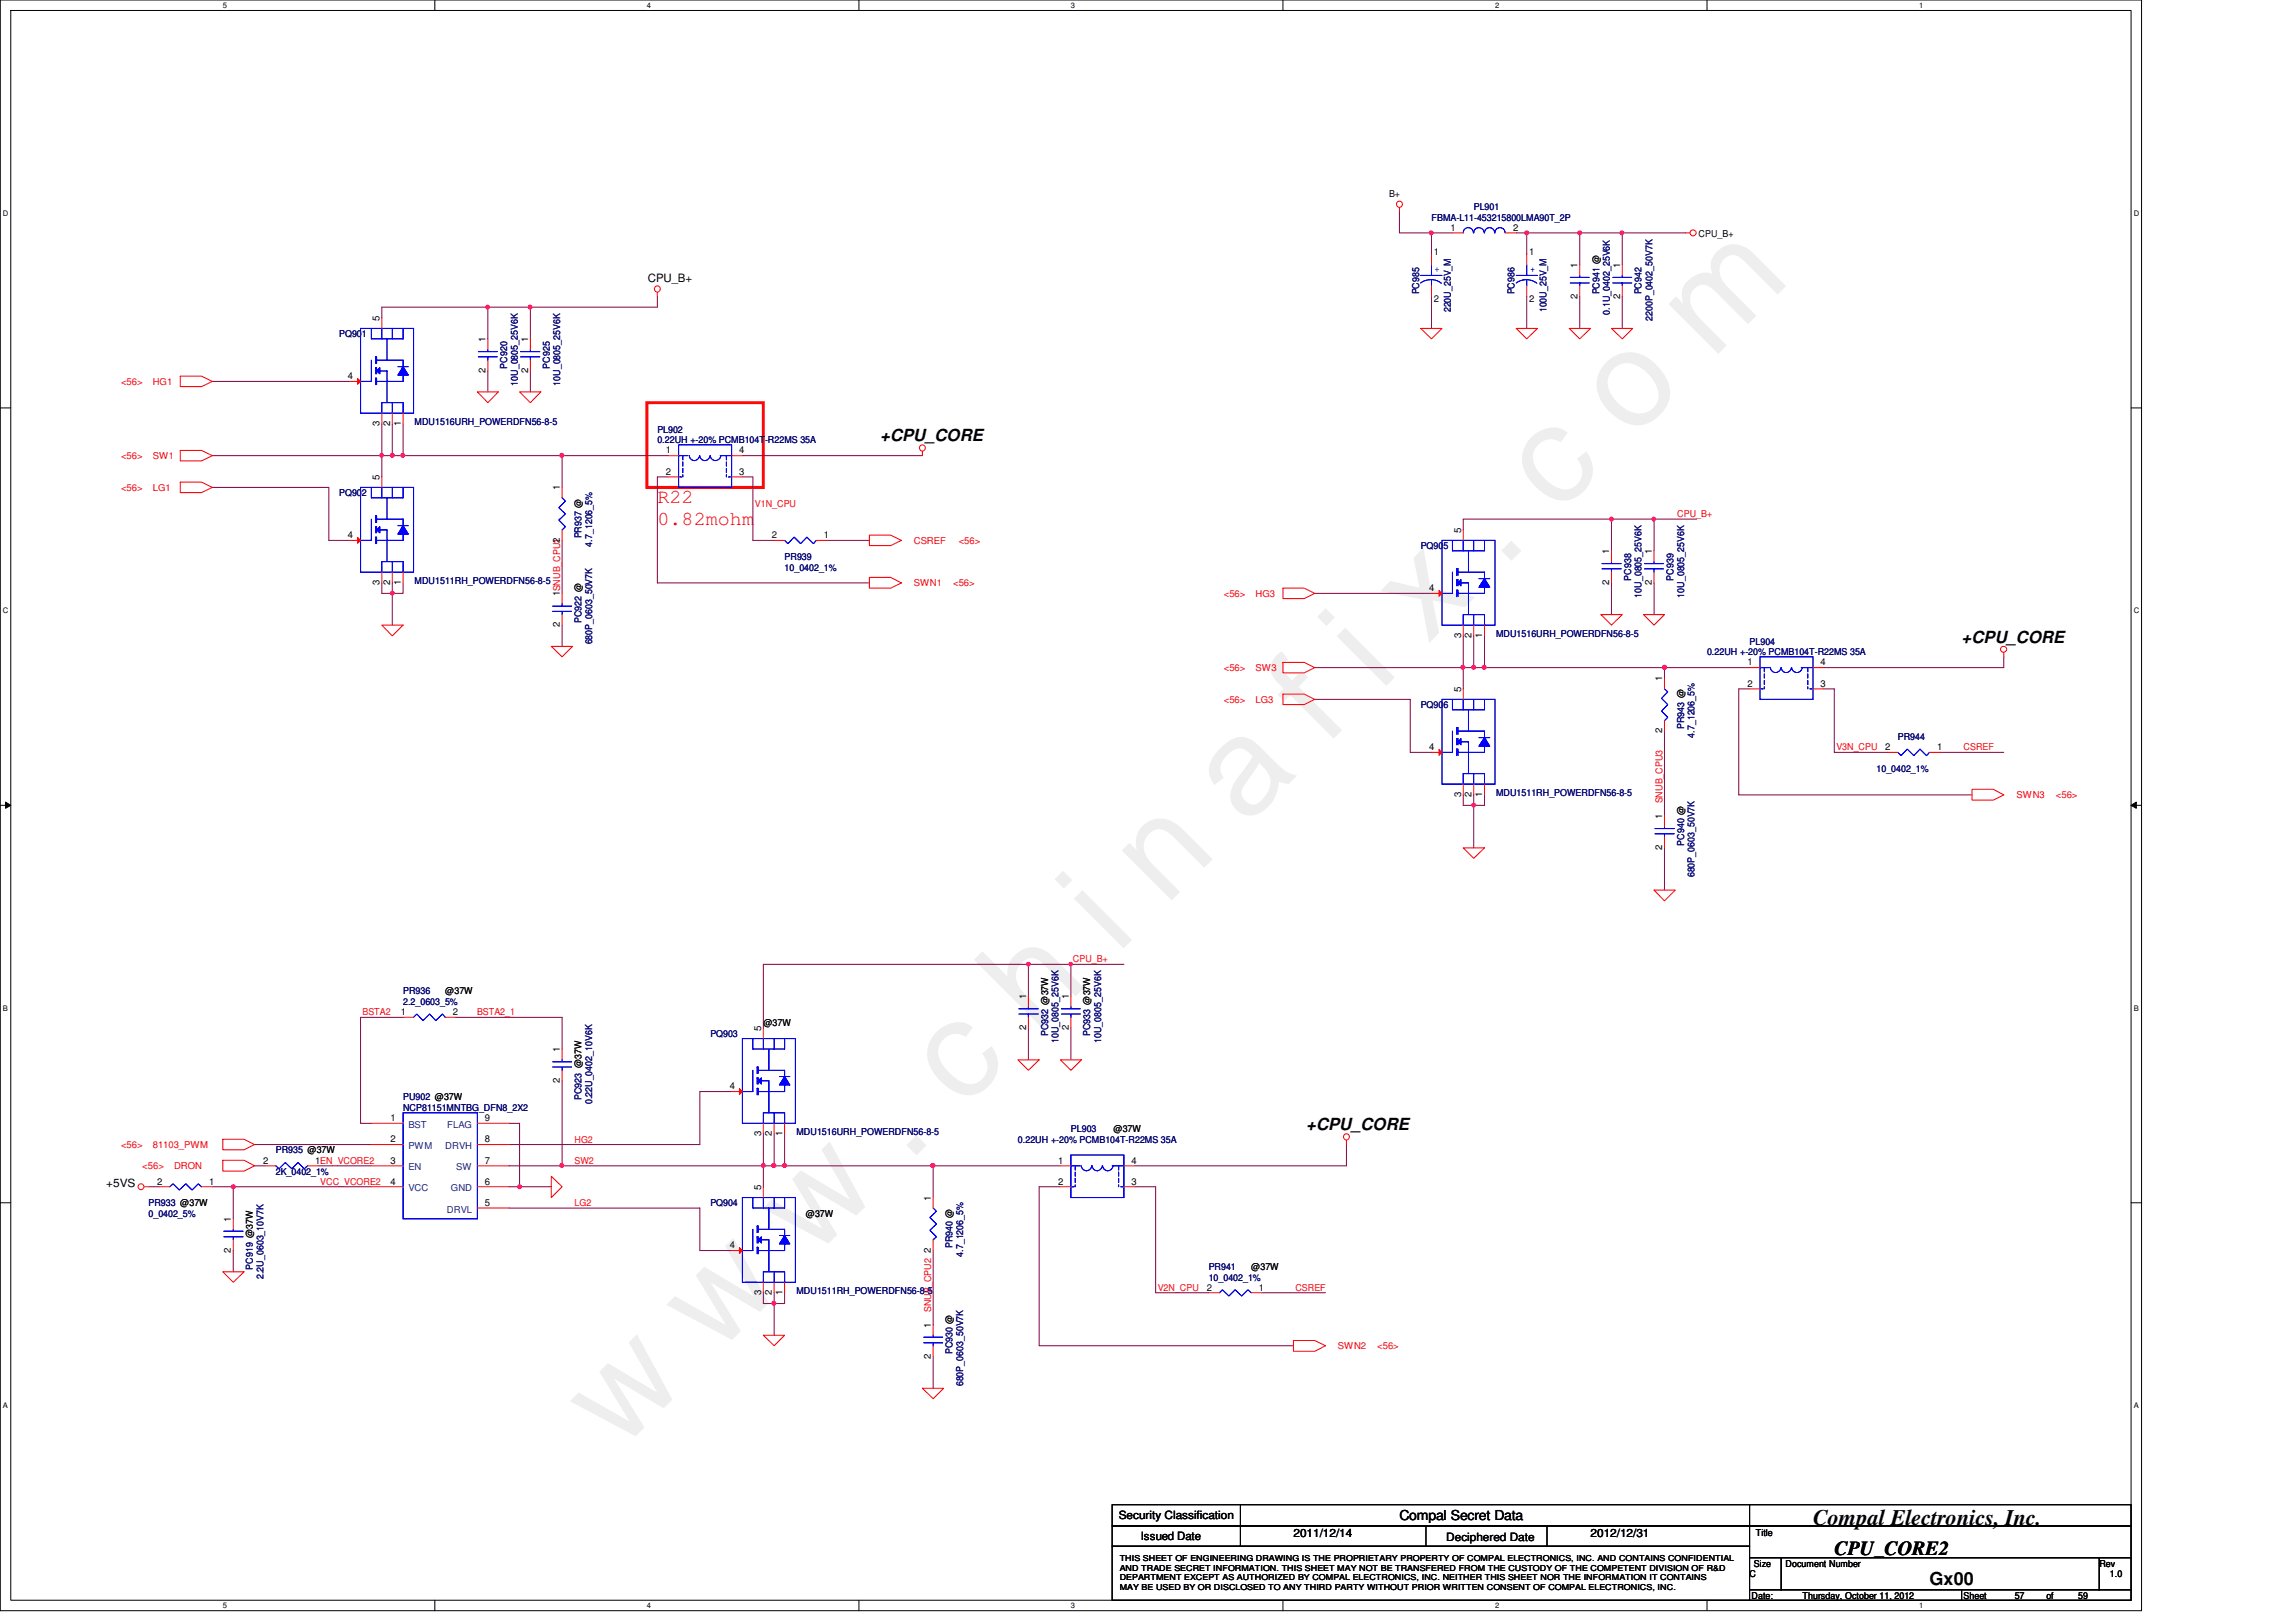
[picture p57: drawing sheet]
<svg xmlns="http://www.w3.org/2000/svg" width="297mm" height="210mm" viewBox="0 0 297 210" stroke-linecap="round" stroke-linejoin="round" font-family="sans-serif">
<defs><g id="words">
<text font-size="17.6" fill="#f0f" x="80.1" y="188" transform="rotate(-45 80.1 188)">w w w . c h i n a f i x . c o m</text>
<text font-size="2.9" x="234.6" y="197.4">Compal Electronics, Inc.</text>
<g font-size="2.6" fill="#f00">
<text x="85" y="65.2">R22</text>
<text x="85" y="67.9">0.82mohm</text>
</g>
<text font-size="2.6" x="237.3" y="201.2">CPU_CORE2</text>
<text font-size="2.3" x="249.6" y="205.1">Gx00</text>
<g font-size="2.2">
<text x="113.9" y="57.1">+CPU_CORE</text>
<text x="253.8" y="83.2">+CPU_CORE</text>
<text x="169" y="146.3">+CPU_CORE</text>
</g>
<text font-size="1.8" x="181.1" y="196.8">Compal Secret Data</text>
<g font-size="1.5">
<text x="83.8" y="36.4">CPU_B+</text>
<text x="13.8" y="153.6">+5VS</text>
<text x="144.7" y="196.6">Security Classification</text>
<text x="147.6" y="199.3">Issued Date</text>
<text x="167.3" y="198.8">2011/12/14</text>
<text x="187.1" y="199.4">Deciphered Date</text>
<text x="205.8" y="198.8">2012/12/31</text>
</g>
<g font-size="1.2">
<text x="179.7" y="25.5">B+</text>
<text x="187.7" y="29.8">1</text>
<text x="195.7" y="29.8">2</text>
<text x="185.5" y="33.1">1</text>
<text x="197.8" y="33.1">1</text>
<text x="204.1" y="34.7" transform="rotate(-90 204.1 34.7)">1</text>
<text x="209.6" y="34.7" transform="rotate(-90 209.6 34.7)">1</text>
<text x="219.7" y="30.6">CPU_B+</text>
<text x="49.1" y="41.5" transform="rotate(-90 49.1 41.5)">5</text>
<text x="185.5" y="39.1">2</text>
<text x="197.8" y="39.1">2</text>
<text x="204.1" y="38.7" transform="rotate(-90 204.1 38.7)">2</text>
<text x="209.6" y="38.7" transform="rotate(-90 209.6 38.7)">2</text>
<text x="62.8" y="44.3" transform="rotate(-90 62.8 44.3)">1</text>
<text x="68.3" y="44.3" transform="rotate(-90 68.3 44.3)">1</text>
<text x="45" y="49.1">4</text>
<text x="62.8" y="48.3" transform="rotate(-90 62.8 48.3)">2</text>
<text x="68.3" y="48.3" transform="rotate(-90 68.3 48.3)">2</text>
<text x="49.1" y="55.1" transform="rotate(-90 49.1 55.1)">3</text>
<text x="50.5" y="55.1" transform="rotate(-90 50.5 55.1)">2</text>
<text x="51.9" y="55.1" transform="rotate(-90 51.9 55.1)">1</text>
<text x="86.1" y="58.7">1</text>
<text x="95.6" y="58.7">4</text>
<text x="49.1" y="62.1" transform="rotate(-90 49.1 62.1)">5</text>
<text x="72.4" y="63.5" transform="rotate(-90 72.4 63.5)">1</text>
<text x="86.1" y="61.4">2</text>
<text x="95.6" y="61.4">3</text>
<text x="45" y="69.6">4</text>
<text x="72.4" y="70.2" transform="rotate(-90 72.4 70.2)">2</text>
<text x="99.9" y="69.6">2</text>
<text x="106.6" y="69.6">1</text>
<text x="189" y="69" transform="rotate(-90 189 69)">5</text>
<text x="208.2" y="71.7" transform="rotate(-90 208.2 71.7)">1</text>
<text x="213.7" y="71.7" transform="rotate(-90 213.7 71.7)">1</text>
<text x="49.1" y="75.7" transform="rotate(-90 49.1 75.7)">3</text>
<text x="50.5" y="75.7" transform="rotate(-90 50.5 75.7)">2</text>
<text x="51.9" y="75.7" transform="rotate(-90 51.9 75.7)">1</text>
<text x="72.4" y="77.2" transform="rotate(-90 72.4 77.2)">1SNUB_CPU1</text>
<text x="184.9" y="76.5">4</text>
<text x="208.2" y="75.7" transform="rotate(-90 208.2 75.7)">2</text>
<text x="213.7" y="75.7" transform="rotate(-90 213.7 75.7)">2</text>
<text x="72.4" y="81.2" transform="rotate(-90 72.4 81.2)">2</text>
<text x="189" y="82.5" transform="rotate(-90 189 82.5)">3</text>
<text x="190.4" y="82.5" transform="rotate(-90 190.4 82.5)">2</text>
<text x="191.8" y="82.5" transform="rotate(-90 191.8 82.5)">1</text>
<text x="189" y="89.5" transform="rotate(-90 189 89.5)">5</text>
<text x="215.1" y="88.2" transform="rotate(-90 215.1 88.2)">1</text>
<text x="226.1" y="86.1">1</text>
<text x="226.1" y="88.9">2</text>
<text x="235.5" y="88.9">3</text>
<text x="235.5" y="86.1">4</text>
<text x="215.1" y="94.9" transform="rotate(-90 215.1 94.9)">2</text>
<text x="184.9" y="97.1">4</text>
<text x="243.9" y="97.1">2</text>
<text x="250.6" y="97.1">1</text>
<text x="189" y="103.1" transform="rotate(-90 189 103.1)">3</text>
<text x="190.4" y="103.1" transform="rotate(-90 190.4 103.1)">2</text>
<text x="191.8" y="103.1" transform="rotate(-90 191.8 103.1)">1</text>
<text x="215.1" y="106" transform="rotate(-90 215.1 106)">1</text>
<text x="215.1" y="110" transform="rotate(-90 215.1 110)">2</text>
<text x="51.9" y="131.4">1</text>
<text x="57.6" y="128.7">@37W</text>
<text x="58.6" y="131.4">2</text>
<text x="132.8" y="129.3" transform="rotate(-90 132.8 129.3)">1</text>
<text x="138.3" y="129.3" transform="rotate(-90 138.3 129.3)">1</text>
<text x="72.4" y="136.2" transform="rotate(-90 72.4 136.2)">1</text>
<text x="98.5" y="133.4" transform="rotate(-90 98.5 133.4)">5</text>
<text x="98.8" y="132.8">@37W</text>
<text x="132.8" y="133.3" transform="rotate(-90 132.8 133.3)">2</text>
<text x="138.3" y="133.3" transform="rotate(-90 138.3 133.3)">2</text>
<text x="72.4" y="140.2" transform="rotate(-90 72.4 140.2)">2</text>
<text x="94.4" y="141">4</text>
<text x="50.5" y="145.1">1</text>
<text x="50.5" y="147.8">2</text>
<text x="62.7" y="145.1">9</text>
<text x="62.7" y="147.8">8</text>
<text x="98.5" y="147" transform="rotate(-90 98.5 147)">3</text>
<text x="99.9" y="147" transform="rotate(-90 99.9 147)">2</text>
<text x="101.2" y="147" transform="rotate(-90 101.2 147)">1</text>
<text x="144.1" y="146.5">@37W</text>
<text x="20.3" y="153.3">2</text>
<text x="27" y="153.3">1</text>
<text x="34" y="150.6">2</text>
<text x="40.8" y="150.6">1EN_VCORE2</text>
<text x="50.5" y="150.6">3</text>
<text x="50.5" y="153.3">4</text>
<text x="62.7" y="153.3">6</text>
<text x="62.7" y="150.6">7</text>
<text x="98.5" y="154" transform="rotate(-90 98.5 154)">5</text>
<text x="120.4" y="155.4" transform="rotate(-90 120.4 155.4)">1</text>
<text x="136.9" y="150.6">1</text>
<text x="136.9" y="153.3">2</text>
<text x="146.4" y="153.3">3</text>
<text x="146.4" y="150.6">4</text>
<text x="29.9" y="158.1" transform="rotate(-90 29.9 158.1)">1</text>
<text x="62.7" y="156">5</text>
<text x="94.4" y="161.5">4</text>
<text x="104.3" y="157.5">@37W</text>
<text x="29.9" y="162.1" transform="rotate(-90 29.9 162.1)">2</text>
<text x="98.5" y="167.6" transform="rotate(-90 98.5 167.6)">3</text>
<text x="99.9" y="167.6" transform="rotate(-90 99.9 167.6)">2</text>
<text x="101.2" y="167.6" transform="rotate(-90 101.2 167.6)">1</text>
<text x="120.4" y="162.1" transform="rotate(-90 120.4 162.1)">2</text>
<text x="156.1" y="167">2</text>
<text x="161.9" y="164.3">@37W</text>
<text x="162.9" y="167">1</text>
<text x="120.4" y="171.8" transform="rotate(-90 120.4 171.8)">1</text>
<text x="120.4" y="175.8" transform="rotate(-90 120.4 175.8)">2</text>
<text x="226.9" y="202.7">Size</text>
<text x="227.2" y="198.8">Title</text>
<text x="231" y="202.7">Document Number</text>
<text x="271.6" y="202.7">Rev</text>
<text x="226.4" y="204.1">C</text>
<text x="226.6" y="206.9">Date:</text>
<text x="233.2" y="206.9">Thursday, October 11, 2012</text>
<text x="254" y="206.9">Sheet</text>
<text x="260.6" y="206.9">57</text>
<text x="264.7" y="206.9">of</text>
<text x="268.9" y="206.9">59</text>
<text x="273" y="204.1">1.0</text>
</g>
<g font-size="1.2" fill="#000080">
<text x="185.2" y="28.6">FBMA-L11-453215800LMA90T_2P</text>
<text x="190.7" y="27.2">PL901</text>
<text x="183.6" y="38.1" transform="rotate(-90 183.6 38.1)">PC985</text>
<text x="187.7" y="40.4" transform="rotate(-90 187.7 40.4)">220U_25V_M</text>
<text x="195.9" y="38.1" transform="rotate(-90 195.9 38.1)">PC986</text>
<text x="200.1" y="40.4" transform="rotate(-90 200.1 40.4)">100U_25V_M</text>
<text x="206.9" y="38.1" transform="rotate(-90 206.9 38.1)">PC941 @</text>
<text x="208.3" y="40.7" transform="rotate(-90 208.3 40.7)">0.1U_0402_25V6K</text>
<text x="212.4" y="38.1" transform="rotate(-90 212.4 38.1)">PC942</text>
<text x="213.8" y="41.5" transform="rotate(-90 213.8 41.5)">2200P_0402_50V7K</text>
<text x="43.9" y="43.6">PQ901</text>
<text x="65.6" y="47.7" transform="rotate(-90 65.6 47.7)">PC920</text>
<text x="71.1" y="47.7" transform="rotate(-90 71.1 47.7)">PC925</text>
<text x="67" y="49.9" transform="rotate(-90 67 49.9)">10U_0805_25V6K</text>
<text x="72.5" y="49.9" transform="rotate(-90 72.5 49.9)">10U_0805_25V6K</text>
<text x="53.6" y="55">MDU1516URH_POWERDFN56-8-5</text>
<text x="85" y="56">PL902</text>
<text x="85" y="57.4">0.22UH +-20% PCMB104T-R22MS 35A</text>
<text x="43.9" y="64.2">PQ902</text>
<text x="75.2" y="69.7" transform="rotate(-90 75.2 69.7)">PR937 @</text>
<text x="76.6" y="70.7" transform="rotate(-90 76.6 70.7)">4.7_1206_5%</text>
<text x="183.8" y="71.1">PQ905</text>
<text x="53.6" y="75.6">MDU1511RH_POWERDFN56-8-5</text>
<text x="101.5" y="72.4">PR939</text>
<text x="101.5" y="73.8">10_0402_1%</text>
<text x="211" y="75.1" transform="rotate(-90 211 75.1)">PC938</text>
<text x="212.4" y="77.3" transform="rotate(-90 212.4 77.3)">10U_0805_25V6K</text>
<text x="216.5" y="75.1" transform="rotate(-90 216.5 75.1)">PC939</text>
<text x="217.9" y="77.3" transform="rotate(-90 217.9 77.3)">10U_0805_25V6K</text>
<text x="75.2" y="80.6" transform="rotate(-90 75.2 80.6)">PC922 @</text>
<text x="76.6" y="83.4" transform="rotate(-90 76.6 83.4)">680P_0603_50V7K</text>
<text x="193.5" y="82.5">MDU1516URH_POWERDFN56-8-5</text>
<text x="226.4" y="83.4">PL904</text>
<text x="220.8" y="84.8">0.22UH +-20% PCMB104T-R22MS 35A</text>
<text x="183.8" y="91.7">PQ906</text>
<text x="217.9" y="94.4" transform="rotate(-90 217.9 94.4)">PR943 @</text>
<text x="219.2" y="95.5" transform="rotate(-90 219.2 95.5)">4.7_1206_5%</text>
<text x="245.5" y="95.8">PR944</text>
<text x="242.8" y="99.9">10_0402_1%</text>
<text x="193.5" y="103">MDU1511RH_POWERDFN56-8-5</text>
<text x="217.9" y="109.4" transform="rotate(-90 217.9 109.4)">PC940 @</text>
<text x="219.2" y="113.5" transform="rotate(-90 219.2 113.5)">680P_0603_50V7K</text>
<text x="52.2" y="128.7">PR936</text>
<text x="52.2" y="130">2.2_0603_5%</text>
<text x="91.9" y="134.2">PQ903</text>
<text x="135.6" y="134.1" transform="rotate(-90 135.6 134.1)">PC932 @37W</text>
<text x="136.9" y="135" transform="rotate(-90 136.9 135)">10U_0805_25V6K</text>
<text x="141.1" y="134.1" transform="rotate(-90 141.1 134.1)">PC933 @37W</text>
<text x="142.4" y="135" transform="rotate(-90 142.4 135)">10U_0805_25V6K</text>
<text x="52.2" y="143.8">NCP81151MNTBG_DFN8_2X2</text>
<text x="52.2" y="142.4">PU902 @37W</text>
<text x="75.2" y="142.4" transform="rotate(-90 75.2 142.4)">PC923 @37W</text>
<text x="76.6" y="142.9" transform="rotate(-90 76.6 142.9)">0.22U_0402_10V6K</text>
<text x="35.7" y="149.3">PR935 @37W</text>
<text x="103" y="146.9">MDU1516URH_POWERDFN56-8-5</text>
<text x="131.7" y="147.9">0.22UH +-20% PCMB104T-R22MS 35A</text>
<text x="138.6" y="146.5">PL903</text>
<text x="35.7" y="152">2K_0402_1%</text>
<text x="19.2" y="156.1">PR933 @37W</text>
<text x="19.2" y="157.5">0_0402_5%</text>
<text x="91.9" y="156.1">PQ904</text>
<text x="123.2" y="161.5" transform="rotate(-90 123.2 161.5)">PR940 @</text>
<text x="32.7" y="164.3" transform="rotate(-90 32.7 164.3)">PC919 @37W</text>
<text x="34.1" y="165.5" transform="rotate(-90 34.1 165.5)">2.2U_0603_10V7K</text>
<text x="103" y="167.5">MDU1511RH_POWERDFN56-8-5</text>
<text x="124.6" y="162.6" transform="rotate(-90 124.6 162.6)">4.7_1206_5%</text>
<text x="156.4" y="164.3">PR941</text>
<text x="156.4" y="165.7">10_0402_1%</text>
<text x="123.2" y="175.3" transform="rotate(-90 123.2 175.3)">PC930 @</text>
<text x="124.6" y="179.4" transform="rotate(-90 124.6 179.4)">680P_0603_50V7K</text>
</g>
<g font-size="1.2" fill="#00f">
<text x="185.6" y="35.1">+</text>
<text x="197.9" y="35.1">+</text>
</g>
<g font-size="1.2" fill="#f00">
<text x="15.7" y="49.8">&lt;56&gt;</text>
<text x="19.8" y="49.8">HG1</text>
<text x="15.7" y="59.4">&lt;56&gt;</text>
<text x="19.8" y="59.4">SW1</text>
<text x="15.7" y="63.5">&lt;56&gt;</text>
<text x="19.8" y="63.5">LG1</text>
<text x="97.7" y="65.6">V1N_CPU</text>
<text x="118.2" y="70.4">CSREF</text>
<text x="124" y="70.4">&lt;56&gt;</text>
<text x="217" y="66.9">CPU_B+</text>
<text x="118.2" y="75.9">SWN1</text>
<text x="123.3" y="75.9">&lt;56&gt;</text>
<text x="158.3" y="77.3">&lt;56&gt;</text>
<text x="162.4" y="77.3">HG3</text>
<text x="158.3" y="86.9">&lt;56&gt;</text>
<text x="162.4" y="86.9">SW3</text>
<text x="158.3" y="91">&lt;56&gt;</text>
<text x="162.4" y="91">LG3</text>
<text x="237.6" y="97.1">V3N_CPU</text>
<text x="254" y="97.1">CSREF</text>
<text x="215.1" y="104" transform="rotate(-90 215.1 104)">SNUB_CPU3</text>
<text x="260.9" y="103.3">SWN3</text>
<text x="266" y="103.3">&lt;56&gt;</text>
<text x="138.8" y="124.5">CPU_B+</text>
<text x="46.9" y="131.4">BSTA2</text>
<text x="61.7" y="131.4">BSTA2_1</text>
<text x="15.7" y="148.6">&lt;56&gt;</text>
<text x="19.8" y="148.6">81103_PWM</text>
<text x="74.3" y="147.9">HG2</text>
<text x="18.4" y="151.3">&lt;56&gt;</text>
<text x="22.5" y="151.3">DRON</text>
<text x="41.4" y="153.3">VCC_VCORE2</text>
<text x="74.3" y="150.6">SW2</text>
<text x="74.3" y="156.1">LG2</text>
<text x="149.8" y="167">V2N_CPU</text>
<text x="167.6" y="167">CSREF</text>
<text x="120.5" y="169.8" transform="rotate(-90 120.5 169.8)">SNUB_CPU2</text>
<text x="173.1" y="174.6">SWN2</text>
<text x="178.2" y="174.6">&lt;56&gt;</text>
</g>
<g font-size="1.2" fill="#004080">
<text x="52.8" y="146">BST</text>
<text x="52.8" y="148.7">PWM</text>
<text x="57.6" y="148.7">DRVH</text>
<text x="57.9" y="146">FLAG</text>
<text x="52.8" y="151.5">EN</text>
<text x="52.8" y="154.2">VCC</text>
<text x="58.3" y="154.2">GND</text>
<text x="59" y="151.5">SW</text>
<text x="57.8" y="156.9">DRVL</text>
</g>
<g font-size="1.1">
<text x="144.9" y="202">THIS SHEET OF ENGINEERING DRAWING IS THE PROPRIETARY PROPERTY OF COMPAL ELECTRONICS, INC. AND CONTAINS CONFIDENTIAL</text>
<text x="144.9" y="203.2">AND TRADE SECRET INFORMATION. THIS SHEET MAY NOT BE TRANSFERED FROM THE CUSTODY OF THE COMPETENT DIVISION OF R&amp;D</text>
<text x="144.9" y="204.5">DEPARTMENT EXCEPT AS AUTHORIZED BY COMPAL ELECTRONICS, INC. NEITHER THIS SHEET NOR THE INFORMATION IT CONTAINS</text>
<text x="144.9" y="205.7">MAY BE USED BY OR DISCLOSED TO ANY THIRD PARTY WITHOUT PRIOR WRITTEN CONSENT OF COMPAL ELECTRONICS, INC.</text>
</g>
<g font-size="1">
<text x="28.8" y="1">5</text>
<text x="83.7" y="1">4</text>
<text x="138.6" y="1">3</text>
<text x="193.4" y="1">2</text>
<text x="248.3" y="1">1</text>
<text x=".4" y="27.9">D</text>
<text x="276.1" y="27.9">D</text>
<text x=".4" y="79.4">C</text>
<text x="276.1" y="79.4">C</text>
<text x=".4" y="130.8">B</text>
<text x="276.1" y="130.8">B</text>
<text x=".4" y="182.2">A</text>
<text x="276.1" y="182.2">A</text>
<text x="28.8" y="208.1">5</text>
<text x="83.7" y="208.1">4</text>
<text x="138.6" y="208.1">3</text>
<text x="193.4" y="208.1">2</text>
<text x="248.3" y="208.1">1</text>
</g>
</g></defs>
<path d="M0 0h277.1v208.4h-277.1zM1.4 1.4h274.3v205.7h-274.3z" fill="none" stroke="#000" stroke-width=".13"/>
<g fill="#fff">
<path d="M28.8 .1h.6v1.1h-.6z"/>
<path d="M28.8 207.2h.6v1.1h-.6z"/>
</g>
<path d="M56.3 0v1.4M56.3 207.1v1.3" fill="none" stroke="#000" stroke-width=".13"/>
<g fill="#fff">
<path d="M83.7 .1h.5v1.1h-.5z"/>
<path d="M83.7 207.2h.5v1.1h-.5z"/>
</g>
<path d="M111.1 0v1.4M111.1 207.1v1.3" fill="none" stroke="#000" stroke-width=".13"/>
<g fill="#fff">
<path d="M138.5 .1h.6v1.1h-.6z"/>
<path d="M138.5 207.2h.6v1.1h-.6z"/>
</g>
<path d="M166 0v1.4M166 207.1v1.3" fill="none" stroke="#000" stroke-width=".13"/>
<g fill="#fff">
<path d="M193.4 .1h.6v1.1h-.6z"/>
<path d="M193.4 207.2h.6v1.1h-.6z"/>
</g>
<path d="M220.8 0v1.4M220.8 207.1v1.3" fill="none" stroke="#000" stroke-width=".13"/>
<g fill="#fff">
<path d="M248.3 .1h.5v1.1h-.5z"/>
<path d="M248.3 207.2h.5v1.1h-.5z"/>
<path d="M.4 27h.7v1.2h-.7z"/>
<path d="M276 27h.8v1.2h-.8z"/>
<path d="M.4 78.5h.7v1.1h-.7z"/>
<path d="M276 78.5h.8v1.1h-.8z"/>
</g>
<path d="M0 52.8h1.4M275.7 52.8h1.4" fill="none" stroke="#000" stroke-width=".13"/>
<g fill="#fff">
<path d="M.4 129.9h.6v1.1h-.6z"/>
<path d="M276 129.9h.7v1.1h-.7z"/>
</g>
<path d="M0 104.2h1.4M.7 103.8l.7 .4-.7 .4zM275.7 104.2l.7-.4v.8zM275.7 104.2h1.4" fill="none" stroke="#000" stroke-width=".13"/>
<path d="M.7 103.8l.7 .4-.7 .4zM275.7 104.2l.7-.4v.8z" fill="#000"/>
<g fill="#fff">
<path d="M.4 181.3h.6v1.1h-.6z"/>
<path d="M276 181.3h.7v1.1h-.7z"/>
</g>
<path d="M0 155.7h1.4M275.7 155.7h1.4" fill="none" stroke="#000" stroke-width=".13"/>
<path d="M52.1 54.9v4.1h-1.3" fill="none" stroke="#800040" stroke-width=".13"/>
<circle cx="50.8" cy="58.9" r=".26" fill="#f0f"/>
<circle cx="50.8" cy="58.9" r=".26" fill="none" stroke="#f0f" stroke-width=".13"/>
<path d="M49.4 54.9v4.1h1.4v-4.1M27.5 63.1h15M237.3 89.2v8.2h6.9M251 97.4h8.2" fill="none" stroke="#800040" stroke-width=".13"/>
<path d="M49.2 58.7h.2l.2 .1-.1 .3-.1 .1-.2-.1z" fill-rule="evenodd" fill="#f0f"/>
<path d="M49.2 58.7h.2l.2 .1-.1 .3-.1 .1-.2-.1z" fill="none" stroke="#f0f" stroke-width=".13"/>
<path d="M50.8 76.8v4.1M235.9 86.4h23.3M224.9 102.9h30.2" fill="none" stroke="#800040" stroke-width=".13"/>
<circle cx="50.8" cy="76.8" r=".25" fill="#f0f"/>
<circle cx="50.8" cy="76.8" r=".25" fill="none" stroke="#f0f" stroke-width=".13"/>
<path d="M27.5 49.4h17.8M27.5 59h21.9v2.7M235.9 89.2h1.4M259.2 85v1.4M46.6 131.7h5.5M46.6 145.4h1.4M65.9 145.4h1.3v8.2h4.1M134.4 174.2h32.9" fill="none" stroke="#800040" stroke-width=".13"/>
<circle cx="67.2" cy="153.6" r=".26" fill="#f0f"/>
<circle cx="67.2" cy="153.6" r=".26" fill="none" stroke="#f0f" stroke-width=".13"/>
<g fill="none" stroke="#800040" stroke-width=".13">
<path d="M42.5 63.1v6.8h2.8M46.6 131.7v13.7M59 131.7h13.7M19.2 153.6h1.4M30.2 153.6h17.8M32.9 150.9h1.4M32.9 148.1h15.1M41.2 150.9h6.8M65.9 148.1h24.6M65.9 156.3h24.6M65.9 153.6h1.3M65.9 150.9h6.8"/>
<path d="M30.2 161.8v2.8"/>
</g>
<circle cx="30.2" cy="153.6" r=".26" fill="#f0f"/>
<circle cx="30.2" cy="153.6" r=".26" fill="none" stroke="#f0f" stroke-width=".13"/>
<path d="M52.1 59h20.6M27.5 153.6h2.7v4.1" fill="none" stroke="#800040" stroke-width=".13"/>
<circle cx="52.1" cy="58.9" r=".26" fill="#f0f"/>
<circle cx="52.1" cy="58.9" r=".26" fill="none" stroke="#f0f" stroke-width=".13"/>
<path d="M49.4 39.7h13.7M63.1 39.7v4.2M63.1 39.7h5.5M63.1 48v2.7M49.4 76.8h1.4" fill="none" stroke="#800040" stroke-width=".13"/>
<path d="M62.9 39.6l.2-.1 .2 .1-.1 .3-.1 .1-.2-.1z" fill-rule="evenodd" fill="#f0f"/>
<path d="M62.9 39.6l.2-.1 .2 .1-.1 .3-.1 .1-.2-.1z" fill="none" stroke="#f0f" stroke-width=".13"/>
<path d="M49.4 39.7v1.4M49.4 75.4v1.4M50.8 75.4v1.4h1.3v-1.4M98.8 124.8h34.2" fill="none" stroke="#800040" stroke-width=".13"/>
<g fill="none" stroke="#f00" stroke-width=".13">
<path d="M23.3 48.7h2.8l1.4 .7-1.4 .6h-2.8zM23.3 58.3h2.8l1.4 .7-1.4 .6h-2.8zM61.8 50.7h2.7l-1.4 1.4zM63.1 43.9v1.4M63.1 46.6v1.4M67.2 50.7h2.8l-1.4 1.4zM23.3 62.4h2.8l1.4 .7-1.4 .7h-2.8zM49.4 80.9h2.7l-1.3 1.4zM259.2 84.5v.5M255.1 102.1h2.8l1.3 .8-1.3 .6h-2.8zM18.7 153.6h.5M28.8 147.4h2.8l1.3 .7-1.3 .7h-2.8z"/>
<path d="M28.8 150.2h2.8l1.3 .7-1.3 .6h-2.8zM34.3 150.9h1.4M39.8 150.9h1.4M28.8 164.6h2.8l-1.4 1.3z"/>
<circle cx="259.2" cy="84" r=".39"/>
<circle cx="18.2" cy="153.6" r=".38"/>
</g>
<g fill="none" stroke="#000" stroke-width=".13">
<path d="M143.9 194.7h82.4v2.8h-82.4zM143.9 197.5h82.4v2.6h-82.4zM160.5 194.7v5.4M184.5 197.5v2.6M200.1 197.5v2.6M226.3 194.7h49.4v2.8h-49.4zM226.3 197.5h49.4v4.1h-49.4zM143.9 200.1h82.4v7h-82.4zM226.3 201.6h4.1v4.1h-4.1zM226.3 205.7h27.5v1.4h-27.5zM230.4 201.6h41.2v4.1h-41.2zM253.8 205.7h21.9v1.4h-21.9z"/>
<path d="M271.6 201.6h4.1v4.1h-4.1z"/>
</g>
<g fill="none" stroke="#00f" stroke-width=".13">
<path d="M48 46.6v2.8h-1.4M48 42.5v1.4h4.1v-1.4M48.6 47v-.8h.1v.8M48.6 49.8v-.9h.1v.9M48.6 48.4v-.8h.1v.8M48.7 46.6h3.4v.9M49.1 48h1M49.4 52.1v1.4M49.4 42.5v1.4M50.1 43.9v2.7M50.1 49.4v2.7M50.8 52.1v1.4"/>
<path d="M50.8 42.5v1.4M52.1 48.6v.8M52.1 52.1v1.4M61.9 46.2h2.4M61.9 45.5h2.4M63.1 45.3v.2M63.1 46.2v.4M67.3 46.2h2.5M67.3 45.5h2.5M35.7 150.9l.4 .4 .8-.9 .9 .9 .8-.9 .8 .9 .4-.4"/>
</g>
<path d="M52.1 47.5l.7 1.1h-1.3z" fill="#00f"/>
<path d="M48.7 49.4h3.4M52.1 47.5l.7 1.1h-1.3z" fill="none" stroke="#00f" stroke-width=".13"/>
<path d="M48.7 48l.4-.4v.8z" fill="#00f"/>
<g fill="none" stroke="#00f" stroke-width=".13">
<path d="M46.6 42.5h6.9v11h-6.9zM48 46.6v2.8h-1.4M48 42.5v1.4h4.1v-1.4M48.6 47v-.8h.1v.8M48.6 49.8v-.9h.1v.9M48.6 48.4v-.8h.1v.8M48.7 48l.4-.4v.8zM48.7 46.6h3.4v.9M49.1 48h1v4.1M49.4 53.5v-1.4h2.7v1.4M49.4 42.5v1.4M50.1 43.9v2.7"/>
<path d="M50.8 52.1v1.4M50.8 42.5v1.4M51.5 47.5h1.3M52.1 48.6v.8"/>
</g>
<path d="M52.1 47.5l.7 1.1h-1.3z" fill="#00f"/>
<path d="M48.7 49.4h3.4M52.1 47.5l.7 1.1h-1.3z" fill="none" stroke="#00f" stroke-width=".13"/>
<path d="M48.7 48l.4-.4v.8z" fill="#00f"/>
<path d="M46.6 42.5h6.9v11h-6.9zM48.7 48l.4-.4v.8zM49.4 52.1h2.7M50.1 48v1.4M51.5 47.5h1.3" fill="none" stroke="#00f" stroke-width=".13"/>
<path d="M46.3 49l.3 .4-.3 .3z" fill="#f00"/>
<path d="M45.3 49.4h1.3M46.3 49l.3 .4-.3 .3zM49.4 41.1v1.4M49.4 53.5v1.4M50.8 53.5v1.4M52.1 53.5v1.4" fill="none" stroke="#f00" stroke-width=".13"/>
<g fill="none" stroke="#00f" stroke-width=".13">
<path d="M48 67.2v2.7h-1.4M48 63.1v1.3h4.1v-1.3M48.6 67.6v-.8h.1v.8M48.6 70.4v-.9h.1v.9M48.6 69v-.8h.1v.8M48.7 67.2h3.4v.8M49.1 68.6h1M49.4 72.7v1.3M49.4 63.1v1.3M50.1 64.4v2.8M50.1 69.9v2.8M50.8 72.7v1.3"/>
<path d="M50.8 63.1v1.3M52.1 69.1v.8M52.1 72.7v1.3"/>
</g>
<path d="M52.1 68l.7 1.1h-1.3z" fill="#00f"/>
<path d="M48.7 69.9h3.4M52.1 68l.7 1.1h-1.3z" fill="none" stroke="#00f" stroke-width=".13"/>
<path d="M48.7 68.6l.4-.4v.8z" fill="#00f"/>
<g fill="none" stroke="#00f" stroke-width=".13">
<path d="M46.6 63.1h6.9v10.9h-6.9zM48 67.2v2.7h-1.4M48 63.1v1.3h4.1v-1.3M48.6 67.6v-.8h.1v.8M48.6 70.4v-.9h.1v.9M48.6 69v-.8h.1v.8M48.7 68.6l.4-.4v.8zM48.7 67.2h3.4v.8M49.1 68.6h1v4.1M49.4 74v-1.3h2.7v1.3M49.4 63.1v1.3M50.1 64.4v2.8"/>
<path d="M50.8 72.7v1.3M50.8 63.1v1.3M51.5 68h1.3M52.1 69.1v.8"/>
</g>
<path d="M52.1 68l.7 1.1h-1.3z" fill="#00f"/>
<path d="M48.7 69.9h3.4M52.1 68l.7 1.1h-1.3z" fill="none" stroke="#00f" stroke-width=".13"/>
<path d="M48.7 68.6l.4-.4v.8z" fill="#00f"/>
<path d="M46.6 63.1h6.9v10.9h-6.9zM48.7 68.6l.4-.4v.8zM49.4 72.7h2.7M50.1 68.6v1.3M51.5 68h1.3" fill="none" stroke="#00f" stroke-width=".13"/>
<path d="M46.3 69.6l.3 .3-.3 .4z" fill="#f00"/>
<g fill="none" stroke="#f00" stroke-width=".13">
<path d="M45.3 69.9h1.3M46.3 69.6l.3 .3-.3 .4zM49.4 61.7v1.4M49.4 74v1.4M50.8 74v1.4M52.1 74v1.4M244.2 97.4h1.3M249.6 97.4h1.4M52.1 131.7h1.4M57.6 131.7h1.4M20.6 153.6h1.4M26.1 153.6h1.4"/>
<path d="M30.2 157.7v1.4M48 145.4h4.1M48 148.1h4.1M48 150.9h4.1M48 153.6h4.1M61.8 145.4h4.1M61.8 148.1h4.1M61.8 150.9h4.1M61.8 153.6h4.1M61.8 156.3h4.1M30.2 160.4v1.4"/>
</g>
<path d="M245.5 97.4l.4 .4 .8-.9 .9 .9 .8-.9 .8 .9 .4-.4M53.5 131.7l.4-.5 .8 .9 .9-.9 .8 .9 .8-.9 .4 .5M22 153.6l.4-.4 .8 .8 .8-.8 .8 .8 .8-.8 .5 .4M29 159.3h2.4M30.2 159.1v.2M52.1 144h9.7v13.7h-9.7zM29 160.1h2.4M30.2 160.1v.3" fill="none" stroke="#00f" stroke-width=".13"/>
<circle cx="50.8" cy="58.9" r=".26" fill="#f0f"/>
<circle cx="50.8" cy="58.9" r=".26" fill="none" stroke="#f0f" stroke-width=".13"/>
<path d="M49.2 58.7h.2l.2 .1-.1 .3-.1 .1-.2-.1z" fill-rule="evenodd" fill="#f0f"/>
<path d="M49.2 58.7h.2l.2 .1-.1 .3-.1 .1-.2-.1z" fill="none" stroke="#f0f" stroke-width=".13"/>
<circle cx="50.8" cy="76.8" r=".25" fill="#f0f"/>
<circle cx="50.8" cy="76.8" r=".25" fill="none" stroke="#f0f" stroke-width=".13"/>
<circle cx="67.2" cy="153.6" r=".26" fill="#f0f"/>
<circle cx="67.2" cy="153.6" r=".26" fill="none" stroke="#f0f" stroke-width=".13"/>
<circle cx="30.2" cy="153.6" r=".26" fill="#f0f"/>
<circle cx="30.2" cy="153.6" r=".26" fill="none" stroke="#f0f" stroke-width=".13"/>
<circle cx="52.1" cy="58.9" r=".26" fill="#f0f"/>
<circle cx="52.1" cy="58.9" r=".26" fill="none" stroke="#f0f" stroke-width=".13"/>
<path d="M62.9 39.6l.2-.1 .2 .1-.1 .3-.1 .1-.2-.1z" fill-rule="evenodd" fill="#f0f"/>
<path d="M62.9 39.6l.2-.1 .2 .1-.1 .3-.1 .1-.2-.1z" fill="none" stroke="#f0f" stroke-width=".13"/>
<use href="#words"/>
</svg>
